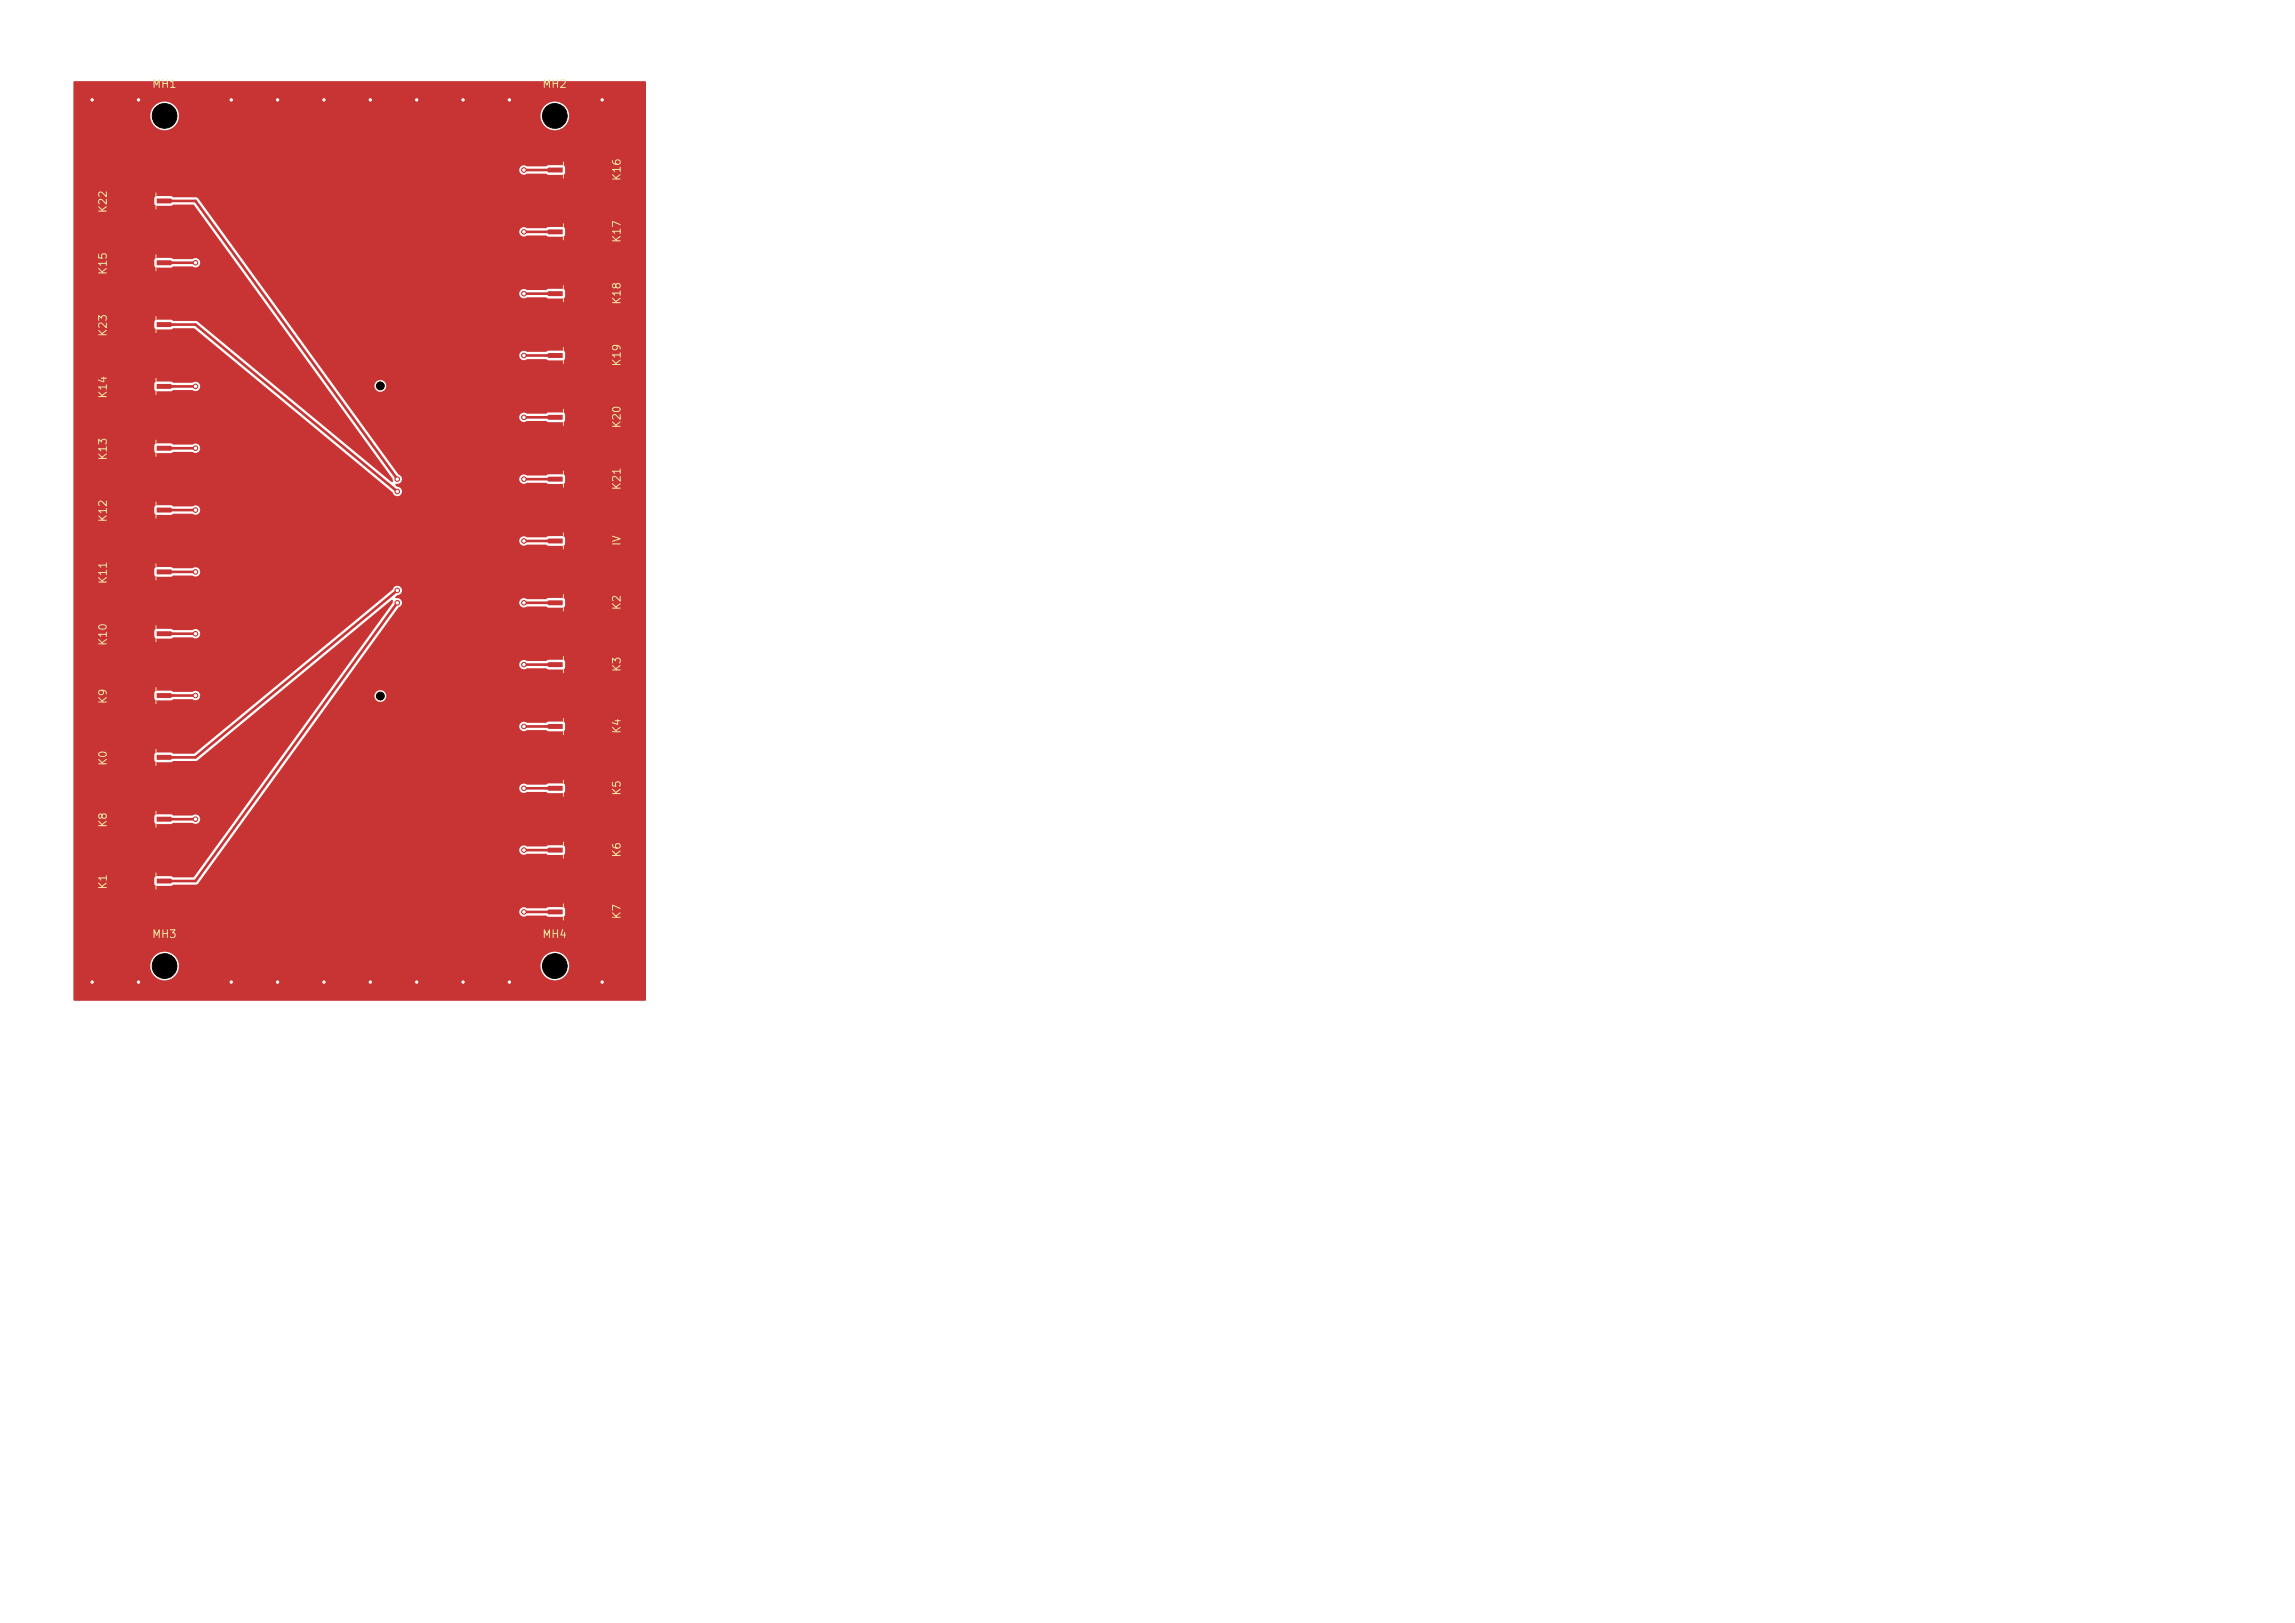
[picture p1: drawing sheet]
<svg xmlns="http://www.w3.org/2000/svg" width="297mm" height="210mm" viewBox="0 0 297 210" stroke-linecap="round" stroke-linejoin="round" font-family="sans-serif">
<defs><g id="words">
<g font-size="1" fill="#f2eda1">
<text x="19.6" y="11.6">MH1</text>
<text x="70.1" y="11.6">MH2</text>
<text x="80.6" y="23.5" transform="rotate(-90 80.6 23.5)">K16</text>
<text x="14.1" y="27.7" transform="rotate(-90 14.1 27.7)">K22</text>
<text x="14.1" y="35.7" transform="rotate(-90 14.1 35.7)">K15</text>
<text x="80.6" y="31.5" transform="rotate(-90 80.6 31.5)">K17</text>
<text x="80.6" y="39.5" transform="rotate(-90 80.6 39.5)">K18</text>
<text x="14.1" y="43.7" transform="rotate(-90 14.1 43.7)">K23</text>
<text x="80.6" y="47.5" transform="rotate(-90 80.6 47.5)">K19</text>
<text x="14.1" y="51.7" transform="rotate(-90 14.1 51.7)">K14</text>
<text x="14.1" y="59.7" transform="rotate(-90 14.1 59.7)">K13</text>
<text x="80.6" y="55.5" transform="rotate(-90 80.6 55.5)">K20</text>
<text x="80.6" y="63.5" transform="rotate(-90 80.6 63.5)">K21</text>
<text x="14.1" y="67.7" transform="rotate(-90 14.1 67.7)">K12</text>
<text x="80.6" y="70.7" transform="rotate(-90 80.6 70.7)">IV</text>
<text x="14.1" y="75.7" transform="rotate(-90 14.1 75.7)">K11</text>
<text x="14.1" y="83.7" transform="rotate(-90 14.1 83.7)">K10</text>
<text x="80.6" y="79" transform="rotate(-90 80.6 79)">K2</text>
<text x="80.6" y="87" transform="rotate(-90 80.6 87)">K3</text>
<text x="14.1" y="91.2" transform="rotate(-90 14.1 91.2)">K9</text>
<text x="80.6" y="95" transform="rotate(-90 80.6 95)">K4</text>
<text x="14.1" y="99.2" transform="rotate(-90 14.1 99.2)">K0</text>
<text x="14.1" y="107.2" transform="rotate(-90 14.1 107.2)">K8</text>
<text x="80.6" y="103" transform="rotate(-90 80.6 103)">K5</text>
<text x="80.6" y="111" transform="rotate(-90 80.6 111)">K6</text>
<text x="14.1" y="115.2" transform="rotate(-90 14.1 115.2)">K1</text>
<text x="80.6" y="119" transform="rotate(-90 80.6 119)">K7</text>
<text x="19.6" y="121.6">MH3</text>
<text x="70.1" y="121.6">MH4</text>
</g>
</g></defs>
<g fill="#c83434">
<path d="M70.4 61.9h.4l.2-.2h1.8v.6h-1.8l-.2-.2h-.4z"/>
<path d="M72.2 58.7l6.5 .1v6.5h-6.5v-1.9h1.6a2.12 2.12 0 0 0 3.1 .1 2.12 2.12 0 0 0 0-3 2.12 2.12 0 0 0-3.1 .1h-1.6z"/>
<path d="M70.4 117.9h.4l.2-.2h1.8v.6h-1.8l-.2-.2h-.4z"/>
<path d="M72.2 114.7l6.5 .1v6.5h-6.5v-1.9h1.6a2.12 2.12 0 0 0 3.1 .1 2.12 2.12 0 0 0 0-3 2.12 2.12 0 0 0-3.1 .1h-1.6z"/>
<path d="M20.3 41.7h1.8l.2 .2h.4v.2h-.4l-.2 .2h-1.8z"/>
<path d="M14.4 38.7h6.5v1.9h-1.6a2.12 2.12 0 0 0-3.1-.1 2.12 2.12 0 0 0 0 3 2.12 2.12 0 0 0 3.1-.1h1.6v1.9h-6.5z"/>
<path d="M20.3 65.7h1.8l.2 .2h.4v.2h-.4l-.2 .2h-1.8z"/>
<path d="M14.4 62.7h6.5v1.9h-1.6a2.12 2.12 0 0 0-3.1-.1 2.12 2.12 0 0 0 0 3 2.12 2.12 0 0 0 3.1-.1h1.6v1.9h-6.5z"/>
<path d="M20.3 105.7h1.8l.2 .2h.4v.2h-.4l-.2 .2h-1.8z"/>
<path d="M14.4 102.7h6.5v1.9h-1.6a2.12 2.12 0 0 0-3.1-.1 2.12 2.12 0 0 0 0 3 2.12 2.12 0 0 0 3.1-.1h1.6v1.9h-6.5z"/>
<path d="M70.4 53.9h.4l.2-.2h1.8v.6h-1.8l-.2-.2h-.4z"/>
<path d="M72.2 50.7l6.5 .1v6.5h-6.5v-1.9h1.6a2.12 2.12 0 0 0 3.1 .1 2.12 2.12 0 0 0 0-3 2.12 2.12 0 0 0-3.1 .1h-1.6z"/>
<path d="M70.4 29.9h.4l.2-.2h1.8v.6h-1.8l-.2-.2h-.4z"/>
<path d="M72.2 26.7l6.5 .1v6.5h-6.5v-1.9h1.6a2.12 2.12 0 0 0 3.1 .1 2.12 2.12 0 0 0 0-3 2.12 2.12 0 0 0-3.1 .1h-1.6z"/>
<path d="M20.3 89.7h1.8l.2 .2h.4v.2h-.4l-.2 .2h-1.8z"/>
<path d="M14.4 86.7h6.5v1.9h-1.6a2.12 2.12 0 0 0-3.1-.1 2.12 2.12 0 0 0 0 3 2.12 2.12 0 0 0 3.1-.1h1.6v1.9h-6.5z"/>
<path d="M70.4 69.9h.4l.2-.2h1.8v.6h-1.8l-.2-.2h-.4z"/>
<path d="M72.2 66.7l6.5 .1v6.5h-6.5v-1.9h1.6a2.12 2.12 0 0 0 3.1 .1 2.12 2.12 0 0 0 0-3 2.12 2.12 0 0 0-3.1 .1h-1.6z"/>
<path d="M70.4 85.9h.4l.2-.2h1.8v.6h-1.8l-.2-.2h-.4z"/>
<path d="M72.2 82.7l6.5 .1v6.5h-6.5v-1.9h1.6a2.12 2.12 0 0 0 3.1 .1 2.12 2.12 0 0 0 0-3 2.12 2.12 0 0 0-3.1 .1h-1.6z"/>
<path d="M70.4 93.9h.4l.2-.2h1.8v.6h-1.8l-.2-.2h-.4z"/>
<path d="M72.2 90.7l6.5 .1v6.5h-6.5v-1.9h1.6a2.12 2.12 0 0 0 3.1 .1 2.12 2.12 0 0 0 0-3 2.12 2.12 0 0 0-3.1 .1h-1.6z"/>
<path d="M20.3 73.7h1.8l.2 .2h.4v.2h-.4l-.2 .2h-1.8z"/>
<path d="M14.4 70.7h6.5v1.9h-1.6a2.12 2.12 0 0 0-3.1-.1 2.12 2.12 0 0 0 0 3 2.12 2.12 0 0 0 3.1-.1h1.6v1.9h-6.5z"/>
<path d="M70.4 21.9h.4l.2-.2h1.8v.6h-1.8l-.2-.2h-.4z"/>
<path d="M72.2 18.7l6.5 .1v6.5h-6.5v-1.9h1.6a2.12 2.12 0 0 0 3.1 .1 2.12 2.12 0 0 0 0-3 2.12 2.12 0 0 0-3.1 .1h-1.6z"/>
<path d="M20.3 97.7h1.8l.2 .2h.4v.2h-.4l-.2 .2h-1.8z"/>
<path d="M14.4 94.7h6.5v1.9h-1.6a2.12 2.12 0 0 0-3.1-.1 2.12 2.12 0 0 0 0 3 2.12 2.12 0 0 0 3.1-.1h1.6v1.9h-6.5z"/>
<path d="M20.3 49.7h1.8l.2 .2h.4v.2h-.4l-.2 .2h-1.8z"/>
<path d="M14.4 46.7h6.5v1.9h-1.6a2.12 2.12 0 0 0-3.1-.1 2.12 2.12 0 0 0 0 3 2.12 2.12 0 0 0 3.1-.1h1.6v1.9h-6.5z"/>
<path d="M20.3 25.7h1.8l.2 .2h.4v.2h-.4l-.2 .2h-1.8z"/>
<path d="M14.4 22.7h6.5v1.9h-1.6a2.12 2.12 0 0 0-3.1-.1 2.12 2.12 0 0 0 0 3 2.12 2.12 0 0 0 3.1-.1h1.6v1.9h-6.5z"/>
<path d="M20.3 33.7h1.8l.2 .2h.4v.2h-.4l-.2 .2h-1.8z"/>
<path d="M14.4 30.7h6.5v1.9h-1.6a2.12 2.12 0 0 0-3.1-.1 2.12 2.12 0 0 0 0 3 2.12 2.12 0 0 0 3.1-.1h1.6v1.9h-6.5z"/>
<path d="M70.4 37.9h.4l.2-.2h1.8v.6h-1.8l-.2-.2h-.4z"/>
<path d="M72.2 34.7l6.5 .1v6.5h-6.5v-1.9h1.6a2.12 2.12 0 0 0 3.1 .1 2.12 2.12 0 0 0 0-3 2.12 2.12 0 0 0-3.1 .1h-1.6z"/>
<path d="M20.3 113.7h1.8l.2 .2h.4v.2h-.4l-.2 .2h-1.8z"/>
<path d="M14.4 110.7h6.5v1.9h-1.6a2.12 2.12 0 0 0-3.1-.1 2.12 2.12 0 0 0 0 3 2.12 2.12 0 0 0 3.1-.1h1.6v1.9h-6.5z"/>
<path d="M20.3 81.7h1.8l.2 .2h.4v.2h-.4l-.2 .2h-1.8z"/>
<path d="M14.4 78.7h6.5v1.9h-1.6a2.12 2.12 0 0 0-3.1-.1 2.12 2.12 0 0 0 0 3 2.12 2.12 0 0 0 3.1-.1h1.6v1.9h-6.5z"/>
<path d="M70.4 45.9h.4l.2-.2h1.8v.6h-1.8l-.2-.2h-.4z"/>
<path d="M72.2 42.7l6.5 .1v6.5h-6.5v-1.9h1.6a2.12 2.12 0 0 0 3.1 .1 2.12 2.12 0 0 0 0-3 2.12 2.12 0 0 0-3.1 .1h-1.6z"/>
<path d="M70.4 77.9h.4l.2-.2h1.8v.6h-1.8l-.2-.2h-.4z"/>
<path d="M72.2 74.7l6.5 .1v6.5h-6.5v-1.9h1.6a2.12 2.12 0 0 0 3.1 .1 2.12 2.12 0 0 0 0-3 2.12 2.12 0 0 0-3.1 .1h-1.6z"/>
<path d="M70.4 101.9h.4l.2-.2h1.8v.6h-1.8l-.2-.2h-.4z"/>
<path d="M72.2 98.7l6.5 .1v6.5h-6.5v-1.9h1.6a2.12 2.12 0 0 0 3.1 .1 2.12 2.12 0 0 0 0-3 2.12 2.12 0 0 0-3.1 .1h-1.6z"/>
<path d="M20.3 57.7h1.8l.2 .2h.4v.2h-.4l-.2 .2h-1.8z"/>
<path d="M14.4 54.7h6.5v1.9h-1.6a2.12 2.12 0 0 0-3.1-.1 2.12 2.12 0 0 0 0 3 2.12 2.12 0 0 0 3.1-.1h1.6v1.9h-6.5z"/>
<path d="M70.4 109.9h.4l.2-.2h1.8v.6h-1.8l-.2-.2h-.4z"/>
<path d="M72.2 106.7l6.5 .1v6.5h-6.5v-1.9h1.6a2.12 2.12 0 0 0 3.1 .1 2.12 2.12 0 0 0 0-3 2.12 2.12 0 0 0-3.1 .1h-1.6z"/>
</g>
<g fill="#c83434" stroke="#c83434" stroke-width=".13">
<circle cx="67.8" cy="62" r=".3"/>
<circle cx="77.9" cy="127.1" r=".3"/>
<circle cx="35.9" cy="127.1" r=".3"/>
<circle cx="41.9" cy="12.9" r=".3"/>
<circle cx="53.9" cy="127.1" r=".3"/>
<circle cx="41.9" cy="127.1" r=".3"/>
<circle cx="77.9" cy="12.9" r=".3"/>
<circle cx="53.9" cy="12.9" r=".3"/>
<circle cx="17.9" cy="127.1" r=".3"/>
<circle cx="65.9" cy="127.1" r=".3"/>
<circle cx="17.9" cy="12.9" r=".3"/>
<circle cx="29.9" cy="127.1" r=".3"/>
<circle cx="11.9" cy="12.9" r=".3"/>
<circle cx="47.9" cy="12.9" r=".3"/>
<circle cx="59.9" cy="12.9" r=".3"/>
<circle cx="65.9" cy="12.9" r=".3"/>
<circle cx="29.9" cy="12.9" r=".3"/>
<circle cx="59.9" cy="127.1" r=".3"/>
<circle cx="11.9" cy="127.1" r=".3"/>
<circle cx="47.9" cy="127.1" r=".3"/>
<circle cx="35.9" cy="12.9" r=".3"/>
<circle cx="67.8" cy="118" r=".3"/>
<circle cx="51.4" cy="63.6" r=".3"/>
<circle cx="25.3" cy="66" r=".3"/>
<circle cx="25.3" cy="106" r=".3"/>
<circle cx="67.8" cy="54" r=".3"/>
<circle cx="67.8" cy="30" r=".3"/>
<circle cx="25.3" cy="90" r=".3"/>
<circle cx="67.8" cy="70" r=".3"/>
<circle cx="67.8" cy="86" r=".3"/>
<circle cx="67.8" cy="94" r=".3"/>
<circle cx="25.3" cy="74" r=".3"/>
<circle cx="67.8" cy="22" r=".3"/>
<circle cx="51.4" cy="76.4" r=".3"/>
<circle cx="25.3" cy="50" r=".3"/>
<circle cx="51.4" cy="62" r=".3"/>
<circle cx="25.3" cy="34" r=".3"/>
<circle cx="67.8" cy="38" r=".3"/>
<circle cx="51.4" cy="78" r=".3"/>
<circle cx="25.3" cy="82" r=".3"/>
<circle cx="67.8" cy="46" r=".3"/>
<circle cx="67.8" cy="78" r=".3"/>
<circle cx="67.8" cy="102" r=".3"/>
<circle cx="25.3" cy="58" r=".3"/>
<circle cx="67.8" cy="110" r=".3"/>
</g>
<g fill="none" stroke="#c83434" stroke-width=".34">
<path d="M21.3 26h4l26.1 36M21.3 34h4M67.8 30h4M67.8 22h4M67.8 38h4M21.3 42h4l26.1 21.6M21.3 50h4M21.3 58h4M67.8 54h4M67.8 46h4M21.3 66h4M21.3 74h4"/>
<path d="M51.4 76.4l-26.1 21.6h-4M51.4 78l-26.1 36h-4M67.8 62h4M67.8 70h4M67.8 78h4M21.3 90h4M21.3 82h4M67.8 86h4M67.8 94h4M21.3 106h4M67.8 118h4M67.8 102h4"/>
<path d="M67.8 110h4"/>
</g>
<path d="M9.5 10.6l74-.1 .1 .1v118.8l-74 .1-.1-.1v-4.5h9.9a1.85 1.85 0 0 0 1.9 2 1.85 1.85 0 0 0 1.9-2h46.7v.2a1.85 1.85 0 0 0 2.9 1.5 1.85 1.85 0 0 0 0-3.2 1.85 1.85 0 0 0-2.9 1.5h-46.7l-.1-.3a1.85 1.85 0 0 0-1.9-1.5 1.85 1.85 0 0 0-1.8 1.8h-9.9v-7h57.7v.2a.63 .63 0 0 0 1 .4h2.5l.3 .1h1.8l.2-.1 .1-.2v-.7l-.3-.2h-1.8l-.3 .1h-2.5a.63 .63 0 0 0-1 .4h-57.7v-12.2h10.5v.7l.3 .2h1.8l.3-.1h2.5a.61 .61 0 0 0 .9-.1 .61 .61 0 0 0-.1-.9 .61 .61 0 0 0-.8 0h-2.5l-.3-.1h-1.8l-.2 .1-.1 .2h-10.5v-8h10.5v.7l.3 .2h1.8l.3-.1 3.1-.1 25.2-20.8 .2 .1-.1 .4-25.7 35.4h-2.7l-.3-.1h-1.8l-.3 .2v.9l.3 .1h1.8l.3-.1h2.9l.2-.1 3.3-4.5h38.4a.63 .63 0 0 0 .3 .6 .63 .63 0 0 0 .7 0h2.5l.3 .1h1.8l.2-.1 .1-.2v-.7l-.3-.2h-1.8l-.3 .1h-2.5a.63 .63 0 0 0-1 .4h-38.4l5.8-8h32.6v.2a.63 .63 0 0 0 1 .4h2.5l.3 .1h1.8l.2-.1 .1-.2v-.7l-.3-.2h-1.8l-.3 .1h-2.5a.63 .63 0 0 0-1 .4h-32.6l5.8-8h26.8v.2a.63 .63 0 0 0 1 .4h2.5l.3 .1h1.8l.2-.1 .1-.2v-.7l-.3-.2h-1.8l-.3 .1h-2.5a.63 .63 0 0 0-1 .4h-26.8l2.9-3.9h5.2v.1a.76 .76 0 0 0 1.1 .6 .76 .76 0 0 0 0-1.3 .76 .76 0 0 0-1.1 .6h-5.2l3-4.1h20.9v.2a.63 .63 0 0 0 1 .4h2.5l.3 .1h1.8l.2-.1 .1-.2v-.7l-.3-.2h-1.8l-.3 .1h-2.5a.63 .63 0 0 0-1 .4h-20.9l5.3-7.3a.68 .68 0 0 0 .4-.7h15.2v.2a.63 .63 0 0 0 1 .4h2.5l.3 .1h1.8l.3-.2v-.7l-.1-.2-.2-.1h-1.8l-.3 .1h-2.5a.6 .6 0 0 0-1 .4h-15.2v-.1a.76 .76 0 0 0-.8-.4v-.2l.2-.2a.62 .62 0 0 0 .6-.5 .62 .62 0 0 0-.5-.7 .62 .62 0 0 0-.7 .5l-25.6 21.2h-2.8l-.3-.1h-1.8l-.2 .1-.1 .2h-10.5v-8h10.5v.7l.3 .2h1.8l.3-.1h2.5a.61 .61 0 0 0 .9-.1 .61 .61 0 0 0-.1-.9 .61 .61 0 0 0-.8 0h-2.5l-.3-.1h-1.8l-.2 .1-.1 .2h-10.5v-8h10.5v.7l.3 .2h1.8l.3-.1h2.5a.61 .61 0 0 0 .9-.1 .61 .61 0 0 0-.1-.9 .61 .61 0 0 0-.8 0h-2.5l-.3-.1h-1.8l-.2 .1-.1 .2h-10.5v-8h10.5v.7l.3 .2h1.8l.3-.1h2.5a.61 .61 0 0 0 .9-.1 .61 .61 0 0 0-.1-.9 .61 .61 0 0 0-.8 0h-2.5l-.3-.1h-1.8l-.2 .1-.1 .2h-10.5v-3.8h57.7v.2a.63 .63 0 0 0 1 .4h2.5l.3 .1h1.8l.2-.1 .1-.2v-.7l-.3-.2h-1.8l-.3 .1h-2.5a.63 .63 0 0 0-1 .4h-57.7v-4.2h10.5v.7l.3 .2h1.8l.3-.1h2.5a.61 .61 0 0 0 .9-.1 .61 .61 0 0 0-.1-.9 .61 .61 0 0 0-.8 0h-2.5l-.3-.1h-1.8l-.2 .1-.1 .2h-10.5v-8h10.5v.7l.3 .2h1.8l.3-.1h2.5a.61 .61 0 0 0 .9-.1 .61 .61 0 0 0-.1-.9 .61 .61 0 0 0-.8 0h-2.5l-.3-.1h-1.8l-.2 .1-.1 .2h-10.5v-8h10.5v.7l.3 .2h1.8l.3-.1h2.5a.62 .62 0 0 0 .8-.1 .62 .62 0 0 0 0-.8 .62 .62 0 0 0-.8-.1h-2.5l-.3-.1h-1.8l-.2 .1-.1 .2h-10.5v-16h10.5v.7l.3 .2h1.8l.3-.1h2.5a.61 .61 0 0 0 .9-.1 .61 .61 0 0 0-.1-.9 .61 .61 0 0 0-.8 0h-2.5l-.3-.1h-1.8l-.2 .1-.1 .2h-10.5v-8h10.5v.7l.3 .2h1.8l.3-.1h2.7l25.7 35.4 .1 .4-.2 .1-25.1-20.8-.3-.1h-2.9l-.3-.1h-1.8l-.3 .2v.9l.3 .1h1.8l.3-.1h2.8l25.6 21.2a.62 .62 0 0 0 .6 .5 .62 .62 0 0 0 .6-.6 .62 .62 0 0 0-.6-.6l-.2-.2a.4 .4 0 0 1 .4-.2l.4-.4v-.3h15.2a.63 .63 0 0 0 .3 .6 .63 .63 0 0 0 .7 0h2.5l.3 .1h1.8l.2-.1 .1-.2v-.7l-.3-.2h-1.8l-.3 .1h-2.5a.63 .63 0 0 0-1 .4h-15.2l-.1-.3-.3-.2-5.5-7.5h21.1v.2a.63 .63 0 0 0 1 .4h2.5l.3 .1h1.8l.2-.1 .1-.2v-.7l-.3-.2h-1.8l-.3 .1h-2.5a.63 .63 0 0 0-1 .4h-21.1l-2.9-4h5.3v.1a.76 .76 0 0 0 1.1 .6 .76 .76 0 0 0 0-1.3 .76 .76 0 0 0-1.1 .6h-5.3l-2.9-4h26.9a.63 .63 0 0 0 .3 .6 .63 .63 0 0 0 .7 0h2.5l.3 .1h1.8l.2-.1 .1-.2v-.7l-.3-.2h-1.8l-.3 .1h-2.5a.63 .63 0 0 0-1 .4h-26.9l-5.8-8h32.7a.63 .63 0 0 0 .3 .6 .63 .63 0 0 0 .7 0h2.5l.3 .1h1.8l.2-.1 .1-.2v-.7l-.3-.2h-1.8l-.3 .1h-2.5a.63 .63 0 0 0-1 .4h-32.7l-5.8-8h38.5v.2a.63 .63 0 0 0 1 .4h2.5l.3 .1h1.8l.2-.1 .1-.2v-.7l-.3-.2h-1.8l-.3 .1h-2.5a.63 .63 0 0 0-1 .4h-38.5l-3-4.2-.3-.2h-3l-.3-.1h-1.8l-.2 .1-.1 .2h-10.5v-3.8h57.7v.2a.63 .63 0 0 0 1 .4h2.5l.3 .1h1.8l.2-.1 .1-.2v-.7l-.3-.2h-1.8l-.3 .1h-2.5a.63 .63 0 0 0-1 .4h-57.7v-7h9.9v.2a1.85 1.85 0 0 0 2 1.8 1.85 1.85 0 0 0 1.8-2h46.7v.2a1.85 1.85 0 0 0 2.9 1.5 1.85 1.85 0 0 0 0-3.2 1.85 1.85 0 0 0-2.9 1.5h-46.7l-.1-.3a1.85 1.85 0 0 0-1.9-1.5 1.85 1.85 0 0 0-1.8 1.8h-9.9z" fill="#c83434"/>
<g fill="none" stroke="#f2eda1" stroke-width=".13">
<path d="M20.2 25v.4M20.2 26.6v.4M20.2 33v.4M20.2 34.6v.4M72.9 21v.4M72.9 22.6v.4M72.9 29v.4M72.9 30.6v.4M72.9 37v.4M72.9 38.6v.4M20.2 41v.4M20.2 42.6v.4"/>
<path d="M20.2 49v.4M20.2 50.6v.4M20.2 57v.4M20.2 58.6v.4M72.9 45v.4M72.9 46.6v.4M72.9 53v.4M72.9 54.6v.4M20.2 65v.4M20.2 66.6v.4M20.2 73v.4M20.2 74.6v.4"/>
<path d="M72.9 61v.4M72.9 62.6v.4M72.9 69v.4M72.9 70.6v.4M72.9 77v.4M72.9 78.6v.4M20.2 81v.4M20.2 82.6v.4M20.2 89v.4M20.2 90.6v.4M20.2 97v.4M20.2 98.6v.4"/>
<path d="M72.9 85v.4M72.9 86.6v.4M72.9 93v.4M72.9 94.6v.4M20.2 105v.4M20.2 106.6v.4M20.2 113v.4M20.2 114.6v.4M72.9 101v.4M72.9 102.6v.4M72.9 109v.4M72.9 110.6v.4"/>
<path d="M72.9 117v.4M72.9 118.6v.4"/>
</g>
<g fill="#fff" stroke="#fff" stroke-width=".13">
<circle cx="67.8" cy="62" r=".15"/>
<circle cx="77.9" cy="127.1" r=".15"/>
<circle cx="35.9" cy="127.1" r=".15"/>
<circle cx="41.9" cy="12.9" r=".15"/>
<circle cx="53.9" cy="127.1" r=".15"/>
<circle cx="41.9" cy="127.1" r=".15"/>
<circle cx="77.9" cy="12.9" r=".15"/>
<circle cx="53.9" cy="12.9" r=".15"/>
<circle cx="17.9" cy="127.1" r=".15"/>
<circle cx="65.9" cy="127.1" r=".15"/>
<circle cx="17.9" cy="12.9" r=".15"/>
<circle cx="29.9" cy="127.1" r=".15"/>
<circle cx="11.9" cy="12.9" r=".15"/>
<circle cx="47.9" cy="12.9" r=".15"/>
<circle cx="59.9" cy="12.9" r=".15"/>
<circle cx="65.9" cy="12.9" r=".15"/>
<circle cx="29.9" cy="12.9" r=".15"/>
<circle cx="59.9" cy="127.1" r=".15"/>
<circle cx="11.9" cy="127.1" r=".15"/>
<circle cx="47.9" cy="127.1" r=".15"/>
<circle cx="35.9" cy="12.9" r=".15"/>
<circle cx="67.8" cy="118" r=".15"/>
<circle cx="51.4" cy="63.6" r=".15"/>
<circle cx="25.3" cy="66" r=".15"/>
<circle cx="25.3" cy="106" r=".15"/>
<circle cx="67.8" cy="54" r=".15"/>
<circle cx="67.8" cy="30" r=".15"/>
<circle cx="25.3" cy="90" r=".15"/>
<circle cx="67.8" cy="70" r=".15"/>
<circle cx="67.8" cy="86" r=".15"/>
<circle cx="67.8" cy="94" r=".15"/>
<circle cx="25.3" cy="74" r=".15"/>
<circle cx="67.8" cy="22" r=".15"/>
<circle cx="51.4" cy="76.4" r=".15"/>
<circle cx="25.3" cy="50" r=".15"/>
<circle cx="51.4" cy="62" r=".15"/>
<circle cx="25.3" cy="34" r=".15"/>
<circle cx="67.8" cy="38" r=".15"/>
<circle cx="51.4" cy="78" r=".15"/>
<circle cx="25.3" cy="82" r=".15"/>
<circle cx="67.8" cy="46" r=".15"/>
<circle cx="67.8" cy="78" r=".15"/>
<circle cx="67.8" cy="102" r=".15"/>
<circle cx="25.3" cy="58" r=".15"/>
<circle cx="67.8" cy="110" r=".15"/>
</g>
<g fill="#000" stroke="#000" stroke-width=".13">
<circle cx="21.3" cy="15" r="1.6"/>
<circle cx="71.8" cy="15" r="1.6"/>
<circle cx="49.2" cy="49.9" r=".51"/>
<circle cx="49.2" cy="90.1" r=".51"/>
<circle cx="21.3" cy="125" r="1.6"/>
<circle cx="71.8" cy="125" r="1.6"/>
</g>
<use href="#words"/>
</svg>
